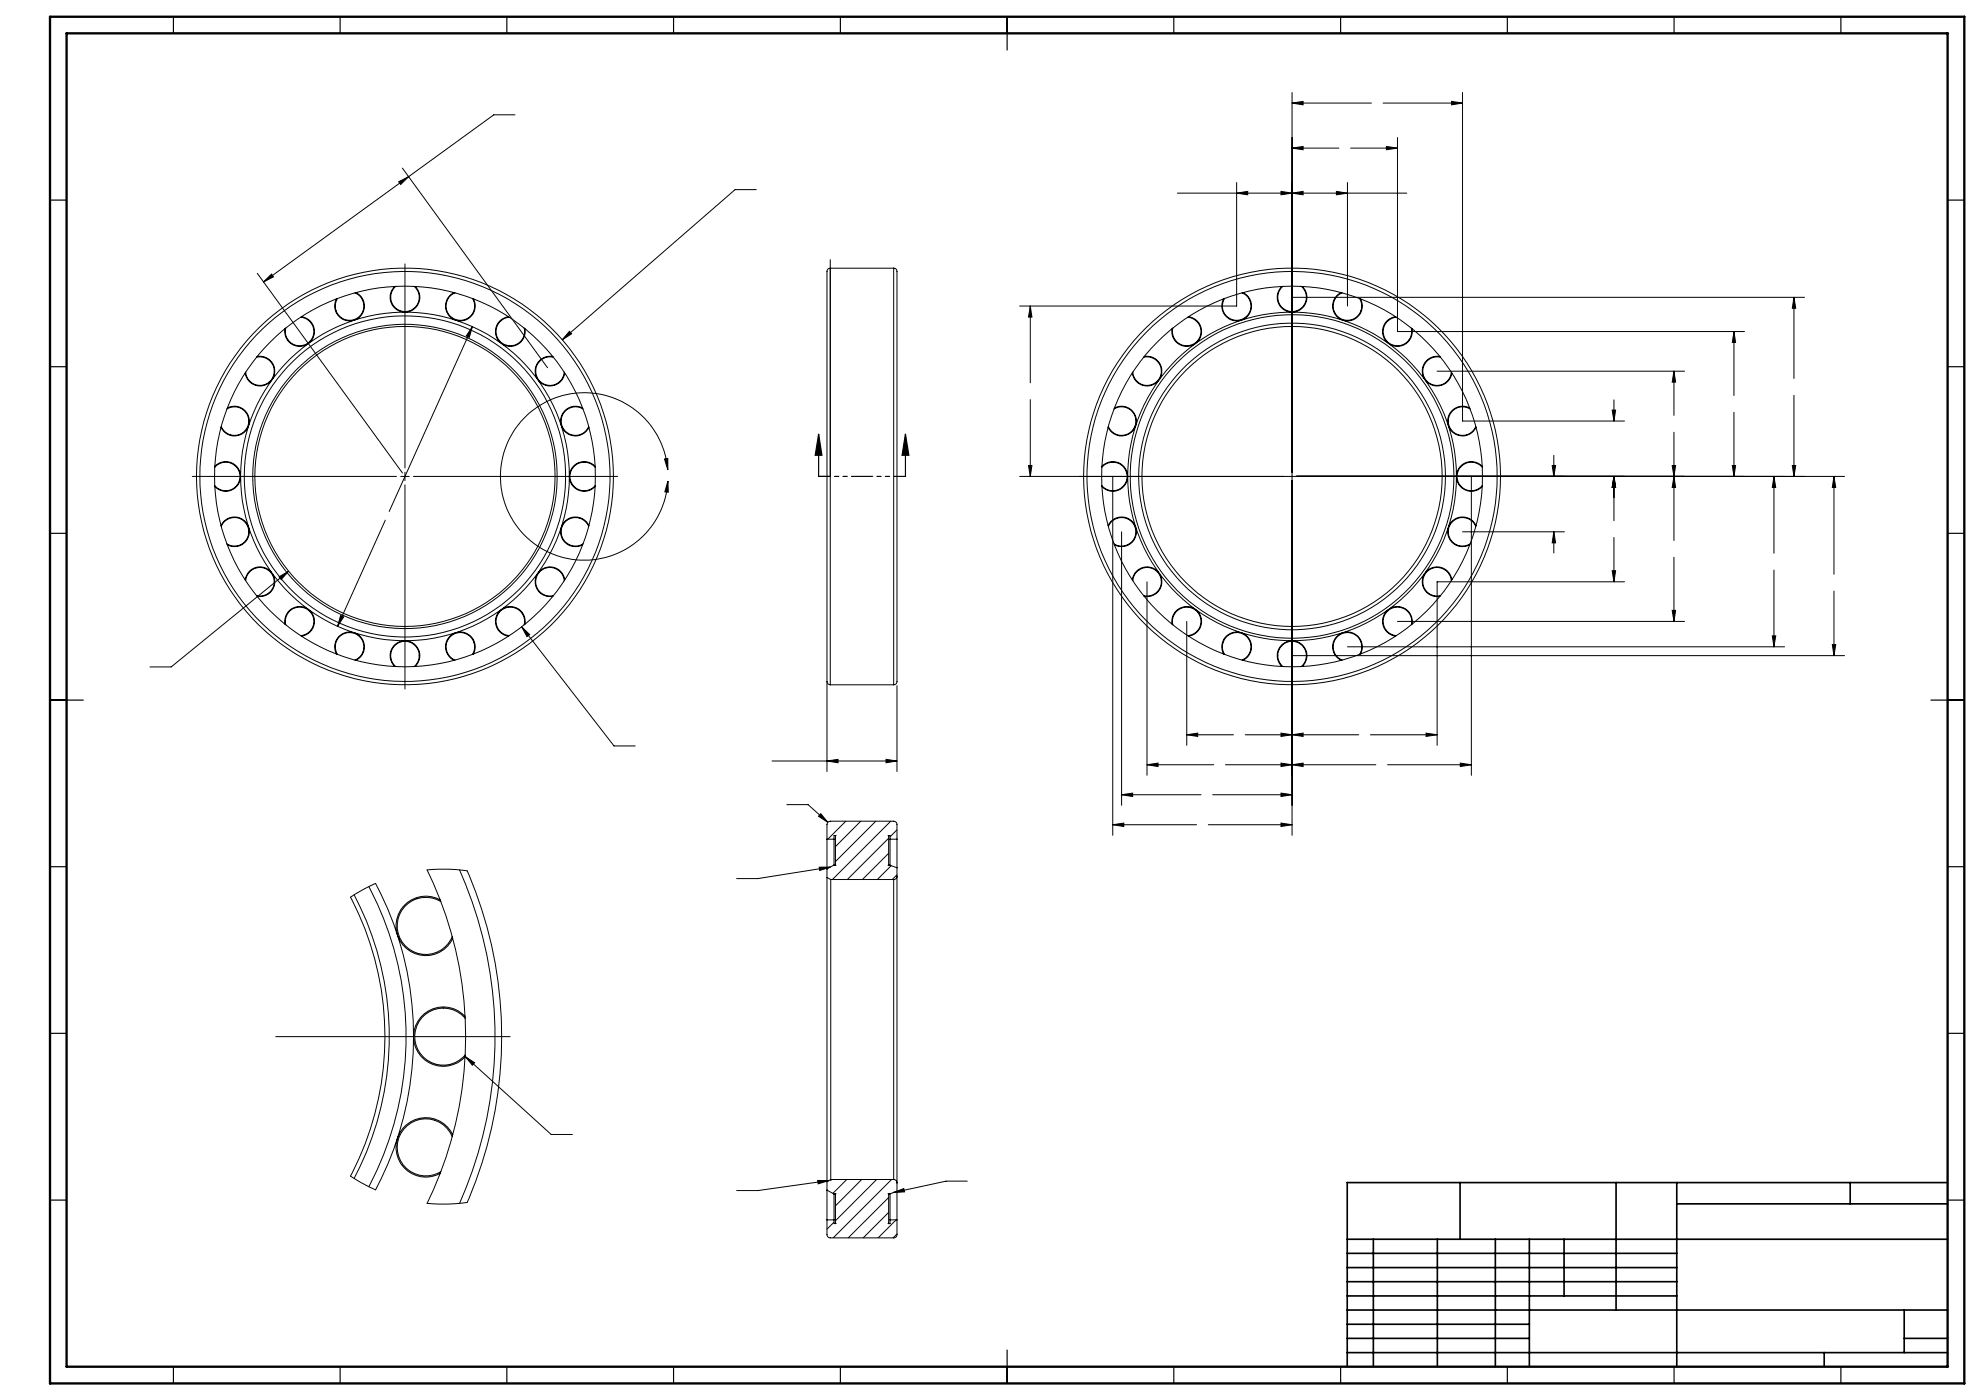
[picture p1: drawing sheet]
<svg xmlns="http://www.w3.org/2000/svg" width="594mm" height="420mm" viewBox="0 0 594 420" stroke-linecap="round" stroke-linejoin="round" font-family="sans-serif">
<g fill="none" stroke="#000" stroke-width=".3">
<path d="M154.4 34.4h-6.3l-25.6 18.6M387.4 30.9l3.3-.5v1.1zM387.4 27.7v222.9M387.4 30.9h23.8M414.7 30.9h23.8M435.3 30.4l3.2 .5-3.2 .6zM438.5 27.7v98.6h48.6M119.6 54.5l2.9-1.5-2.3 2.3zM120.7 50.4l43.5 59.9M122.5 53l-43.5 31.6M226.8 56.9h-6.4l-51.8 45M353 57.9h68.8"/>
<path d="M370.8 57.9l3.3-.5v1zM370.8 54.8v37h-65M384.1 57.4l3.3 .5-3.3 .5zM387.4 57.9l3.3-.5v1zM387.4 44.4l3.3-.5v1zM387.4 44.4h14.1M400.7 57.4l3.3 .5-3.3 .5zM404 54.8v37M405 44.4h14M415.7 43.9l3.3 .5-3.3 .5zM419 41.3v58.2h104.1M121.4 79.2v61.2"/>
<path d="M249 77.9v65M77.2 82l43.5 59.9M79 84.6l2.4-2.4 .6 .9zM85.4 98.6a4.5 4.5 0 0 0 2 4.6 4.5 4.5 0 0 0 5-.1M90.1 95.2a4.3 4.3 0 0 1 4 4.8 4.3 4.3 0 0 1-5 3.7 4.3 4.3 0 0 1-3.4-5.3M90.4 95a4.4 4.4 0 0 1 3.7 3.3 4.4 4.4 0 0 1-1.5 4.7M100.9 89.7a4.5 4.5 0 0 0 .4 4.9 4.5 4.5 0 0 0 4.7 1.5M106.4 87.9a4.3 4.3 0 0 1 2.3 5.8 4.3 4.3 0 0 1-6 1.9 4.3 4.3 0 0 1-1.5-6M106.7 87.8a4.4 4.4 0 0 1 2.6 4.2 4.4 4.4 0 0 1-3 4M118.4 85.9a4.5 4.5 0 0 0-1.1 4.9 4.5 4.5 0 0 0 4 2.8M118.7 85.9a4.3 4.3 0 0 0-.4 6.2 4.3 4.3 0 0 0 6.2 0 4.3 4.3 0 0 0-.3-6.2M124.5 85.9a4.5 4.5 0 0 1 1.1 4.9 4.5 4.5 0 0 1-4 2.8"/>
<path d="M136.1 87.8a4.4 4.4 0 0 0-2.5 4.2 4.4 4.4 0 0 0 2.9 4M136.4 87.9a4.3 4.3 0 0 0-2.2 5.8 4.3 4.3 0 0 0 5.9 1.9 4.3 4.3 0 0 0 1.6-6M141.6 98l-.9 3.2-.9-.4zM141.6 98l-24.9 55.4M142 89.7a4.5 4.5 0 0 1-.5 4.9 4.5 4.5 0 0 1-4.7 1.5M152.5 95a4.4 4.4 0 0 0-3.8 3.3 4.4 4.4 0 0 0 1.6 4.7M152.7 95.2a4.3 4.3 0 0 0-4 4.8 4.3 4.3 0 0 0 5.1 3.7 4.3 4.3 0 0 0 3.4-5.3M157.4 98.6a4.5 4.5 0 0 1-1.9 4.6 4.5 4.5 0 0 1-5-.1M170.7 99.4l.7 .7-2.8 1.8zM249 80.5a1.3 1.3 0 0 0-1 1.8v122.2M249 80.5v124.9M249 80.5h19"/>
<path d="M268 80.5a1.3 1.3 0 0 1 1 1.8v122.1a.96 .96 0 0 1-1 1M268 80.5v124.9M308.9 91.8l.5 3.3h-1zM308.9 91.8v23M351.4 98.6a4.5 4.5 0 0 0 2 4.6 4.5 4.5 0 0 0 5-.1M356.1 95.2a4.3 4.3 0 0 1 4 4.8 4.3 4.3 0 0 1-5 3.7 4.3 4.3 0 0 1-3.4-5.3M356.4 95a4.4 4.4 0 0 1 3.7 3.3 4.4 4.4 0 0 1-1.5 4.7M366.9 89.7a4.5 4.5 0 0 0 .4 4.9 4.5 4.5 0 0 0 4.7 1.5M372.4 87.9a4.3 4.3 0 0 1 2.3 5.8 4.3 4.3 0 0 1-6 1.9 4.3 4.3 0 0 1-1.5-6M372.7 87.8a4.4 4.4 0 0 1 2.6 4.2 4.4 4.4 0 0 1-3 4M384.4 85.9a4.5 4.5 0 0 0-1.2 4.9 4.5 4.5 0 0 0 4.1 2.8M384.7 85.9a4.3 4.3 0 0 0-.4 6.2 4.3 4.3 0 0 0 6.2 0 4.3 4.3 0 0 0-.3-6.2"/>
<path d="M387.4 89.2h153.7M390.5 85.9a4.5 4.5 0 0 1 1.1 4.9 4.5 4.5 0 0 1-4 2.8M402.1 87.8a4.4 4.4 0 0 0-2.5 4.2 4.4 4.4 0 0 0 2.9 4M402.4 87.9a4.3 4.3 0 0 0-2.2 5.8 4.3 4.3 0 0 0 5.9 1.9 4.3 4.3 0 0 0 1.6-6M408 89.7a4.5 4.5 0 0 1-.5 4.9 4.5 4.5 0 0 1-4.7 1.5M418.5 95a4.4 4.4 0 0 0-3.8 3.3 4.4 4.4 0 0 0 1.6 4.7M418.7 95.2a4.3 4.3 0 0 0-3.9 4.8 4.3 4.3 0 0 0 5 3.7 4.3 4.3 0 0 0 3.4-5.3M423.4 98.6a4.5 4.5 0 0 1-1.9 4.6 4.5 4.5 0 0 1-5-.1M519.9 99.5l.5 3.2h-1zM519.9 99.5v19.2M537.9 89.2l.5 3.3h-1zM537.9 89.2v24.3"/>
<path d="M73.5 111.9a4.4 4.4 0 0 0 3.3 3.7 4.4 4.4 0 0 0 4.7-1.5M76.9 107.2a4.3 4.3 0 0 1 5.3 3.4 4.3 4.3 0 0 1-3.7 5 4.3 4.3 0 0 1-4.8-4M77.1 106.9a4.5 4.5 0 0 1 4.6 2 4.5 4.5 0 0 1-.1 5M165.8 106.9a4.5 4.5 0 0 0-4.6 2 4.5 4.5 0 0 0 0 5M165.9 107.2a4.3 4.3 0 0 0-5.2 3.4 4.3 4.3 0 0 0 3.7 5 4.3 4.3 0 0 0 4.8-4M169.3 111.9a4.4 4.4 0 0 1-3.2 3.7 4.4 4.4 0 0 1-4.7-1.5M308.9 119.9v23M339.5 111.9a4.4 4.4 0 0 0 3.2 3.7 4.4 4.4 0 0 0 4.8-1.5M342.9 107.2a4.3 4.3 0 0 1 5.3 3.4 4.3 4.3 0 0 1-3.7 5 4.3 4.3 0 0 1-4.8-4M343.1 106.9a4.5 4.5 0 0 1 4.6 2 4.5 4.5 0 0 1-.1 5M430.9 111.4h74.2M431.8 106.9a4.5 4.5 0 0 0-4.6 2 4.5 4.5 0 0 0 0 5"/>
<path d="M431.9 107.2a4.3 4.3 0 0 0-5.2 3.4 4.3 4.3 0 0 0 3.7 5 4.3 4.3 0 0 0 4.8-4M435.3 111.9a4.4 4.4 0 0 1-3.2 3.7 4.4 4.4 0 0 1-4.7-1.5M483.9 120v6.3M501.9 111.4l.5 3.2h-1zM501.9 111.4v13.2M537.9 118.6v24.3M64.4 139.9a4.5 4.5 0 0 1 4.8-1.1 4.5 4.5 0 0 1 2.9 4M68.1 122.7a4.3 4.3 0 0 1 6 1.6 4.3 4.3 0 0 1-2 5.9 4.3 4.3 0 0 1-5.8-2.3M68.2 122.4a4.4 4.4 0 0 1 4.9 .4 4.4 4.4 0 0 1 1.5 4.8M74.5 127.8a4.5 4.5 0 0 1-4 3 4.5 4.5 0 0 1-4.2-2.6M168.3 127.8a4.5 4.5 0 0 0 4 3 4.5 4.5 0 0 0 4.3-2.6M174.7 122.4a4.4 4.4 0 0 0-4.9 .4 4.4 4.4 0 0 0-1.5 4.8"/>
<path d="M174.8 122.7a4.3 4.3 0 0 0-6 1.6 4.3 4.3 0 0 0 1.9 5.9 4.3 4.3 0 0 0 5.8-2.3M178.4 139.9a4.5 4.5 0 0 0-4.8-1.1 4.5 4.5 0 0 0-2.9 4M199.2 137.7l1-.1v3.3zM308.4 139.6h1l-.5 3.3zM330.4 139.9a4.5 4.5 0 0 1 4.8-1.1 4.5 4.5 0 0 1 2.9 4M334 122.7a4.3 4.3 0 0 1 6.1 1.6 4.3 4.3 0 0 1-2 5.9 4.3 4.3 0 0 1-5.8-2.3M334.2 122.4a4.5 4.5 0 0 1 4.9 .4 4.5 4.5 0 0 1 1.5 4.8M340.5 127.8a4.5 4.5 0 0 1-4 3 4.5 4.5 0 0 1-4.3-2.6M434.3 127.8a4.5 4.5 0 0 0 4 3 4.5 4.5 0 0 0 4.3-2.6M440.7 122.4a4.4 4.4 0 0 0-5 .4 4.4 4.4 0 0 0-1.4 4.8M440.8 122.7a4.3 4.3 0 0 0-6 1.6 4.3 4.3 0 0 0 1.9 5.9 4.3 4.3 0 0 0 5.8-2.3M444.4 139.9a4.5 4.5 0 0 0-4.8-1.1 4.5 4.5 0 0 0-2.9 4"/>
<path d="M465.4 139.6h1l-.5 3.3zM465.9 136.6v6.3M483.4 123h1l-.5 3.3zM501.4 139.6h1l-.5 3.3zM501.9 129.7v32.5M519.4 139.6h1l-.5 3.3zM519.9 123.7v19.2M537.4 139.6h1l-.5 3.3zM57.6 142.9h61.3M64.4 140.2a4.3 4.3 0 0 1 6.2-.4 4.3 4.3 0 0 1 0 6.2 4.3 4.3 0 0 1-6.2-.3M66.3 157.7a4.5 4.5 0 0 1 4.2-2.6 4.5 4.5 0 0 1 4 2.9M66.3 157.9a4.3 4.3 0 0 1 5.8-2.3 4.3 4.3 0 0 1 2 6 4.3 4.3 0 0 1-6 1.6"/>
<path d="M72.1 143.1a4.5 4.5 0 0 1-2.9 4 4.5 4.5 0 0 1-4.8-1.1M74.6 158.3a4.5 4.5 0 0 1-1.5 4.7 4.5 4.5 0 0 1-4.9 .5M115.5 156.1l-14.3 31.8M120.2 142.9h2.5M121.4 141.7v2.5M121.4 145.5v61.2M124 142.9h61.2M168.3 158.3a4.5 4.5 0 0 0 1.5 4.7 4.5 4.5 0 0 0 4.9 .5M170.7 143.1a4.5 4.5 0 0 0 2.9 4 4.5 4.5 0 0 0 4.8-1.1M176.5 157.9a4.3 4.3 0 0 0-5.8-2.3 4.3 4.3 0 0 0-1.9 6 4.3 4.3 0 0 0 6 1.6M176.6 157.7a4.5 4.5 0 0 0-4.2-2.6 4.5 4.5 0 0 0-4.1 2.9M178.5 140.2a4.3 4.3 0 0 0-6.3-.4 4.3 4.3 0 0 0 0 6.3 4.3 4.3 0 0 0 6.3-.4"/>
<path d="M200.2 140.9a25.1 25.1 0 0 0-37.7-19.7 25.1 25.1 0 0 0-1.3 42.5 25.1 25.1 0 0 0 38.9-17.2l.2-2.2M200.3 144.3l.1 3.4-1-.2zM305.8 142.9h247.3M330.4 140.2a4.3 4.3 0 0 1 6.2-.4 4.3 4.3 0 0 1 0 6.2 4.3 4.3 0 0 1-6.2-.3M332.2 157.7a4.5 4.5 0 0 1 4.3-2.6 4.5 4.5 0 0 1 4 2.9M332.3 157.9a4.3 4.3 0 0 1 5.8-2.3 4.3 4.3 0 0 1 2 6 4.3 4.3 0 0 1-6.1 1.6M333.7 142.9v107.7M336.3 159.5v82.1M338.1 143.1a4.5 4.5 0 0 1-2.9 4 4.5 4.5 0 0 1-4.8-1.1M340.6 158.3a4.5 4.5 0 0 1-1.5 4.7 4.5 4.5 0 0 1-4.9 .5M434.3 158.3a4.5 4.5 0 0 0 1.5 4.7 4.5 4.5 0 0 0 4.9 .5M436.7 143.1a4.5 4.5 0 0 0 2.9 4 4.5 4.5 0 0 0 4.8-1.1"/>
<path d="M438.5 159.5h30.6M441.2 142.9v89.7M442.5 157.9a4.3 4.3 0 0 0-5.8-2.3 4.3 4.3 0 0 0-1.9 6 4.3 4.3 0 0 0 6 1.6M442.6 157.7a4.5 4.5 0 0 0-4.3-2.6 4.5 4.5 0 0 0-4 2.9M444.5 140.2a4.3 4.3 0 0 0-6.3-.4 4.3 4.3 0 0 0 0 6.3 4.3 4.3 0 0 0 6.3-.4M465.9 159.5l.5 3.4h-1zM465.9 159.5v6.4M483.9 142.9l.5 3.3h-1zM483.9 142.9v13.3M501.9 142.9l.5 3.3h-1zM531.9 142.9l.5 3.3h-1zM531.9 142.9v23.1"/>
<path d="M549.9 142.9l.5 3.3h-1zM549.9 142.9v29.4M73.7 174.2a4.3 4.3 0 0 1 4.8-3.9 4.3 4.3 0 0 1 3.7 5 4.3 4.3 0 0 1-5.3 3.4M81.5 171.8a4.4 4.4 0 0 0-4.7-1.6 4.4 4.4 0 0 0-3.3 3.8M81.6 172a4.5 4.5 0 0 1 .1 5 4.5 4.5 0 0 1-4.6 1.9M83.7 173.1l2.8-1.7-2.2 2.5zM86.5 171.4l-35.2 28.7h-6.3M161.2 172a4.5 4.5 0 0 0 0 5 4.5 4.5 0 0 0 4.6 1.9M161.4 171.8a4.4 4.4 0 0 1 4.7-1.6 4.4 4.4 0 0 1 3.2 3.8M169.2 174.2a4.3 4.3 0 0 0-4.8-3.9 4.3 4.3 0 0 0-3.7 5 4.3 4.3 0 0 0 5.2 3.4M339.7 174.2a4.3 4.3 0 0 1 4.8-3.9 4.3 4.3 0 0 1 3.7 5 4.3 4.3 0 0 1-5.3 3.4M343.9 174.5v58.1"/>
<path d="M347.5 171.8a4.4 4.4 0 0 0-4.8-1.6 4.4 4.4 0 0 0-3.2 3.8M347.6 172a4.5 4.5 0 0 1 .1 5 4.5 4.5 0 0 1-4.6 1.9M427.2 172a4.5 4.5 0 0 0 0 5 4.5 4.5 0 0 0 4.6 1.9M427.4 171.8a4.4 4.4 0 0 1 4.7-1.6 4.4 4.4 0 0 1 3.2 3.8M435.2 174.2a4.3 4.3 0 0 0-4.8-3.9 4.3 4.3 0 0 0-3.7 5 4.3 4.3 0 0 0 5.2 3.4M483.4 171.2h1l-.5 3.3zM483.9 161.2v13.3M487.1 174.5h-56.2v49.1M501.9 167.2v19.2M531.9 171v23M549.9 177.3v19.4M85.7 187.4a4.3 4.3 0 0 1 3.4-5.2 4.3 4.3 0 0 1 5 3.7 4.3 4.3 0 0 1-4 4.8"/>
<path d="M92.4 182.7a4.5 4.5 0 0 0-5 0 4.5 4.5 0 0 0-2 4.6M92.6 182.9a4.4 4.4 0 0 1 1.5 4.7 4.4 4.4 0 0 1-3.7 3.2M101.2 196.3a4.3 4.3 0 0 1 1.6-6 4.3 4.3 0 0 1 5.9 1.9 4.3 4.3 0 0 1-2.3 5.8M102.1 184.7l.9 .4-1.8 2.8zM106 189.8a4.4 4.4 0 0 0-4.7 1.5 4.4 4.4 0 0 0-.4 4.9M106.3 189.8a4.5 4.5 0 0 1 3 4 4.5 4.5 0 0 1-2.6 4.3M118.7 200a4.3 4.3 0 0 1-.4-6.3 4.3 4.3 0 0 1 6.3 0 4.3 4.3 0 0 1-.4 6.3M121.3 192.2a4.5 4.5 0 0 0-4 2.9 4.5 4.5 0 0 0 1.1 4.8M121.6 192.2a4.5 4.5 0 0 1 4 2.9 4.5 4.5 0 0 1-1.1 4.8M136.5 189.8a4.5 4.5 0 0 0-2.9 4 4.5 4.5 0 0 0 2.5 4.3M136.8 189.8a4.5 4.5 0 0 1 4.7 1.5 4.5 4.5 0 0 1 .5 4.9M141.7 196.3a4.3 4.3 0 0 0-1.6-6 4.3 4.3 0 0 0-6 1.9 4.3 4.3 0 0 0 2.3 5.8"/>
<path d="M150.3 182.9a4.4 4.4 0 0 0-1.6 4.7 4.4 4.4 0 0 0 3.8 3.2M150.5 182.7a4.5 4.5 0 0 1 5 0 4.5 4.5 0 0 1 1.9 4.6M156.4 188l2.4 2.4-.8 .6zM156.4 188l27.7 35.8h6.4M157.2 187.4a4.3 4.3 0 0 0-3.4-5.2 4.3 4.3 0 0 0-5 3.7 4.3 4.3 0 0 0 3.9 4.8M351.7 187.4a4.3 4.3 0 0 1 3.4-5.2 4.3 4.3 0 0 1 5 3.7 4.3 4.3 0 0 1-4 4.8M355.8 186.4v37.2M358.4 182.7a4.5 4.5 0 0 0-5 0 4.5 4.5 0 0 0-2 4.6M358.6 182.9a4.4 4.4 0 0 1 1.5 4.7 4.4 4.4 0 0 1-3.7 3.2M367.2 196.3a4.3 4.3 0 0 1 1.6-6 4.3 4.3 0 0 1 5.9 1.9 4.3 4.3 0 0 1-2.3 5.8M372 189.8a4.4 4.4 0 0 0-4.7 1.5 4.4 4.4 0 0 0-.4 4.9M372.3 189.8a4.5 4.5 0 0 1 3 4 4.5 4.5 0 0 1-2.6 4.3"/>
<path d="M384.7 200a4.3 4.3 0 0 1-.4-6.3 4.3 4.3 0 0 1 6.2 0 4.3 4.3 0 0 1-.3 6.3M387.3 192.2a4.5 4.5 0 0 0-4.1 2.9 4.5 4.5 0 0 0 1.2 4.8M387.4 196.7h165.7M387.6 192.2a4.5 4.5 0 0 1 4 2.9 4.5 4.5 0 0 1-1.1 4.8M402.5 189.8a4.5 4.5 0 0 0-2.9 4 4.5 4.5 0 0 0 2.5 4.3M402.8 189.8a4.5 4.5 0 0 1 4.7 1.5 4.5 4.5 0 0 1 .5 4.9M404 194h131.1M407.7 196.3a4.3 4.3 0 0 0-1.6-6 4.3 4.3 0 0 0-6 1.9 4.3 4.3 0 0 0 2.3 5.8M416.3 182.9a4.4 4.4 0 0 0-1.6 4.7 4.4 4.4 0 0 0 3.8 3.2M416.5 182.7a4.5 4.5 0 0 1 5 0 4.5 4.5 0 0 1 1.9 4.6M419 186.4h86.1M423.2 187.4a4.3 4.3 0 0 0-3.4-5.2 4.3 4.3 0 0 0-5 3.7 4.3 4.3 0 0 0 3.9 4.8"/>
<path d="M501.4 183.1h1l-.5 3.3zM531.4 190.8h1l-.5 3.2zM549.4 193.4h1l-.5 3.3zM248 204.5a.96 .96 0 0 0 1 .9M248 204.5v27M249 205.4h19M269 205.7v25.8M384.1 219.9l3.3 .5-3.3 .5zM427.6 219.9l3.3 .5-3.3 .5zM231.5 228.3h37.5M248 228.3l3.3-.5v1zM265.7 227.8l3.3 .5-3.3 .5z"/>
<path d="M336.3 238.4l3.3-.5v1.1zM336.3 238.4h23.8M343.9 229.4l3.3-.5v1.1zM343.9 229.4h20M355.8 220.4l3.3-.5v1zM355.8 220.4h14.1M363.6 238.4h23.8M367.5 229.4h45M373.4 220.4h34M384.1 228.9l3.3 .5-3.3 .6zM384.1 237.9l3.3 .5-3.3 .6zM387.4 229.4l3.3-.5v1.1z"/>
<path d="M387.4 220.4l3.3-.5v1zM410.9 220.4h20M416.1 229.4h25.1M437.9 228.9l3.3 .5-3.3 .6zM235.9 241.4h6.4l5.9 5.3M246.1 244.1l2.1 2.6-2.8-1.8zM248 251.8v-4.4a.96 .96 0 0 1 1-1h19a.96 .96 0 0 1 1 1v4.4M248 251.8v8.9M248 251.8h2.1M250.1 251.8v-1.1h.5l-.1 8.9M250.1 251.8v7.8M250.5 259.4l.1 .2h-.6l-2 1.1"/>
<path d="M253.6 246.4l-5.4 5.4M258.1 246.4l-7.6 7.6M262.6 246.4l-12.1 12.1M266.5 259.4l-.2 .2 2.7 .7M266.5 251.5l-12.4 12.4M266.5 256l-7.9 7.9M266.9 251.8v-1.1h-.6l.2 8.9M266.9 251.8v7.8M266.9 251.8h2.1M267.1 246.4l-17.5 17.5M267.2 259.7l-4.1 4.2M269 251.8v8.5"/>
<path d="M269 249l-2.1 2.1M333.7 247.4l3.3-.5v1zM333.7 247.4h25.1M362.3 247.4h25.1M384.1 246.9l3.3 .5-3.3 .5zM105.1 269.2l4.2-2.6 3.3-1.6a98.1 98.1 0 0 1-.1 91.9l-3.6-1.8-3.7-2.2a90.6 90.6 0 0 0-.1-83.7zM106.2 268.4a91.1 91.1 0 0 1 0 85.1M110.6 266a96.2 96.2 0 0 1 0 90M128.1 261l6.6-.2 5.2 .4a124 124 0 0 1 .2 99.5l-5.5 .5-6.5-.2a113.9 113.9 0 0 0 0-100zM132 270a8.9 8.9 0 0 0-9.9 .8 8.9 8.9 0 0 0-3 9.5M132.2 270.5a8.6 8.6 0 0 0-12 3.2 8.6 8.6 0 0 0 3.8 11.8 8.6 8.6 0 0 0 11.6-4.5M137.8 261a122.8 122.8 0 0 1 0 100"/>
<path d="M245.6 260.2l3.4-.1-3.2 1zM248 263.2v91.3M248 260.7v2.5M248 263.2l1.1 .7M249 260.1l-21.8 3.5h-6.3M249.1 263.9v90M249.1 263.9h18.9M268 263.9v90M269 262.9a.96 .96 0 0 1-1 1M269 262.9v92M269 260.3v2.6M269 262.4l-1.5 1.5"/>
<path d="M119.3 280.8a8.9 8.9 0 0 0 8 5.9 8.9 8.9 0 0 0 8.4-5.2M82.7 311h70.3M124 311.3a8.9 8.9 0 0 0 5.8 8 8.9 8.9 0 0 0 9.7-2.2M139.5 304.9a8.9 8.9 0 0 0-9.7-2.3 8.9 8.9 0 0 0-5.8 8.1M139.5 305.5a8.6 8.6 0 0 0-12.5-.7 8.6 8.6 0 0 0 0 12.4 8.6 8.6 0 0 0 12.5-.7M139.5 317l2.8 1.8-.7 .8zM139.5 317l25.8 23.3h6.3M119.1 341.7a8.9 8.9 0 0 0 3 9.5 8.9 8.9 0 0 0 9.9 .8M135.6 341a8.6 8.6 0 0 0-11.6-4.5 8.6 8.6 0 0 0-3.9 11.8 8.6 8.6 0 0 0 12.1 3.2M135.7 340.4a8.9 8.9 0 0 0-8.4-5.1 8.9 8.9 0 0 0-8 5.9M245.2 354.1l3.3 .1-3.2 1zM248 357l2 1.2h.6l-.1 .1"/>
<path d="M248 357v9M248 354.5v2.5M248.5 354.2l-21.3 3h-6.3M249.1 353.9l-1.1 .6M249.1 353.9h18.9M249.4 353.9l-.4 .3M250.1 358.2v7.8M250.5 358.2l.1 8.9h-.5v-1.1M253.9 353.9l-4.2 4.1M258.4 353.9l-7.9 7.9M262.9 353.9l-12.4 12.3M266.5 358.2l-.2 8.9h.6v-1.1"/>
<path d="M266.5 359.3l-12.1 12.1M266.9 358.1v7.9M267.3 353.9l-17.5 17.5M267.9 357.8l3.1-1.2 .2 1zM268 353.9a1.02 1.02 0 0 1 1 1M269 357.4l-2.7 .8 .2 .1M269 357.4v8.6M269 354.9v2.5M290 354.3h-6.3l-15.8 3.5M248 366v4.4a.96 .96 0 0 0 1 1h19a.96 .96 0 0 0 1-1v-4.4M248 366h2.1M250.1 366.7l-2.1 2"/>
<path d="M266.5 363.7l-7.7 7.7M266.9 366h2.1M268.7 366l-5.4 5.4M269 370.2l-1.2 1.2"/>
<circle cx="121.4" cy="142.9" r="45"/>
<circle cx="121.4" cy="142.9" r="45.6"/>
<circle cx="121.4" cy="142.9" r="48.2"/>
<circle cx="121.4" cy="142.9" r="62.5"/>
<circle cx="121.4" cy="142.9" r="49.3"/>
<circle cx="121.4" cy="142.9" r="57.1"/>
<circle cx="121.4" cy="142.9" r="61.5"/>
<circle cx="387.4" cy="142.9" r="61.5"/>
<circle cx="387.4" cy="142.9" r="49.3"/>
<circle cx="387.4" cy="142.9" r="57.1"/>
<circle cx="387.4" cy="142.9" r="46"/>
<circle cx="387.4" cy="142.9" r="48.5"/>
<circle cx="387.4" cy="142.9" r="62.5"/>
<circle cx="387.4" cy="142.9" r="45"/>
</g>
<g fill="none" stroke="#000" stroke-width=".35">
<path d="M52 5v5M102 5v5M152 5v5M202 5v5M252 5v5M302 5v10M352 5v5M402 5v5M452 5v5M502 5v5M552 5v5M15 60h5"/>
<path d="M584 60h5M15 110h5M584 110h5M245.5 130.2l1 6.4h-2.1zM245.5 130.2v12.7M271.5 130.2l1 6.4h-2zM271.5 130.2v12.7M15 160h5M584 160h5M15 210h10M579 210h10M15 260h5"/>
<path d="M584 260h5M15 310h5M584 310h5M15 360h5M584 360h5M52 410v5M102 410v5M152 410v5M202 410v5M252 410v5M302 405v10M352 410v5"/>
<path d="M402 410v5M452 410v5M502 410v5M552 410v5"/>
</g>
<path d="M271.5 142.9h-26" fill="none" stroke="#000" stroke-width=".35" stroke-dasharray="6.3 1.3 1.3 1.3 1.3 1.3" stroke-dashoffset="2.9"/>
<path d="M249 142.9h-3.5" fill="none" stroke="#000" stroke-width=".3" stroke-dasharray="15.2 1.3 1.3 1.3"/>
<g fill="none" stroke="#000" stroke-width=".5">
<path d="M437.8 354.8v17M484.6 354.8v38.2M502.8 354.8v55.2M554.8 354.8v6.4M584 354.8h-180v55.2M404 371.8h180M404 376h98.8M411.8 371.8v38.2M431 371.8v38.2M448.4 371.8v38.2M458.6 371.8v38.2M469 371.8v17"/>
<path d="M502.8 361.2h81.2M404 388.8h98.8M404 384.5h98.8M404 380.3h98.8M404 397.3h54.6M404 393h180M571 393v12.8M404 405.8h180M404 401.5h54.6M547 405.8v4.2M571 401.5h13"/>
</g>
<path d="M15 5h574v410h-574zM20 10h564v400h-564z" fill="none" stroke="#000" stroke-width=".7"/>
<g fill="#000">
<path d="M271.5 130.2l1 6.4h-2zM245.5 130.2l1 6.4h-2.1z"/>
<path d="M199.2 137.7l1-.1v3.3zM200.3 144.3l.1 3.4-1-.2z"/>
<path d="M265.7 227.8l3.3 .5-3.3 .5zM248 228.3l3.3-.5v1zM387.4 57.9l3.3-.5v1zM400.7 57.4l3.3 .5-3.3 .5zM387.4 44.4l3.3-.5v1zM415.7 43.9l3.3 .5-3.3 .5zM519.4 139.6h1l-.5 3.3zM519.9 99.5l.5 3.2h-1zM501.4 139.6h1l-.5 3.3zM501.9 111.4l.5 3.2h-1zM387.4 30.9l3.3-.5v1.1zM435.3 30.4l3.2 .5-3.2 .6zM483.9 142.9l.5 3.3h-1zM483.4 123h1l-.5 3.3zM387.4 229.4l3.3-.5v1.1zM437.9 228.9l3.3 .5-3.3 .6zM465.4 139.6h1l-.5 3.3zM465.9 159.5l.5 3.4h-1zM387.4 220.4l3.3-.5v1zM427.6 219.9l3.3 .5-3.3 .5zM483.9 142.9l.5 3.3h-1zM483.4 171.2h1l-.5 3.3zM501.9 142.9l.5 3.3h-1zM501.4 183.1h1l-.5 3.3zM531.9 142.9l.5 3.3h-1zM531.4 190.8h1l-.5 3.2zM549.9 142.9l.5 3.3h-1zM549.4 193.4h1l-.5 3.3zM384.1 219.9l3.3 .5-3.3 .5zM355.8 220.4l3.3-.5v1zM384.1 228.9l3.3 .5-3.3 .6zM343.9 229.4l3.3-.5v1.1zM384.1 237.9l3.3 .5-3.3 .6zM336.3 238.4l3.3-.5v1.1zM384.1 246.9l3.3 .5-3.3 .5zM333.7 247.4l3.3-.5v1zM384.1 57.4l3.3 .5-3.3 .5zM370.8 57.9l3.3-.5v1zM308.4 139.6h1l-.5 3.3zM308.9 91.8l.5 3.3h-1zM537.4 139.6h1l-.5 3.3zM537.9 89.2l.5 3.3h-1zM156.4 188l1.6 3 .8-.6zM83.7 173.1l.6 .8 2.2-2.5zM79 84.6l2.4-2.4 .6 .9zM119.6 54.5l2.9-1.5-2.3 2.3zM170.7 99.4l-2.1 2.5 2.8-1.8zM141.6 98l-1.8 2.8 .9 .4zM102.1 184.7l-.9 3.2 1.8-2.8zM246.1 244.1l-.7 .8 2.8 1.8zM245.6 260.2l.2 .9 3.2-1zM245.2 354.1l.1 1.1 3.2-1zM267.9 357.8l3.3-.2-.2-1zM139.5 317l2.1 2.6 .7-.8z"/>
</g>
</svg>
